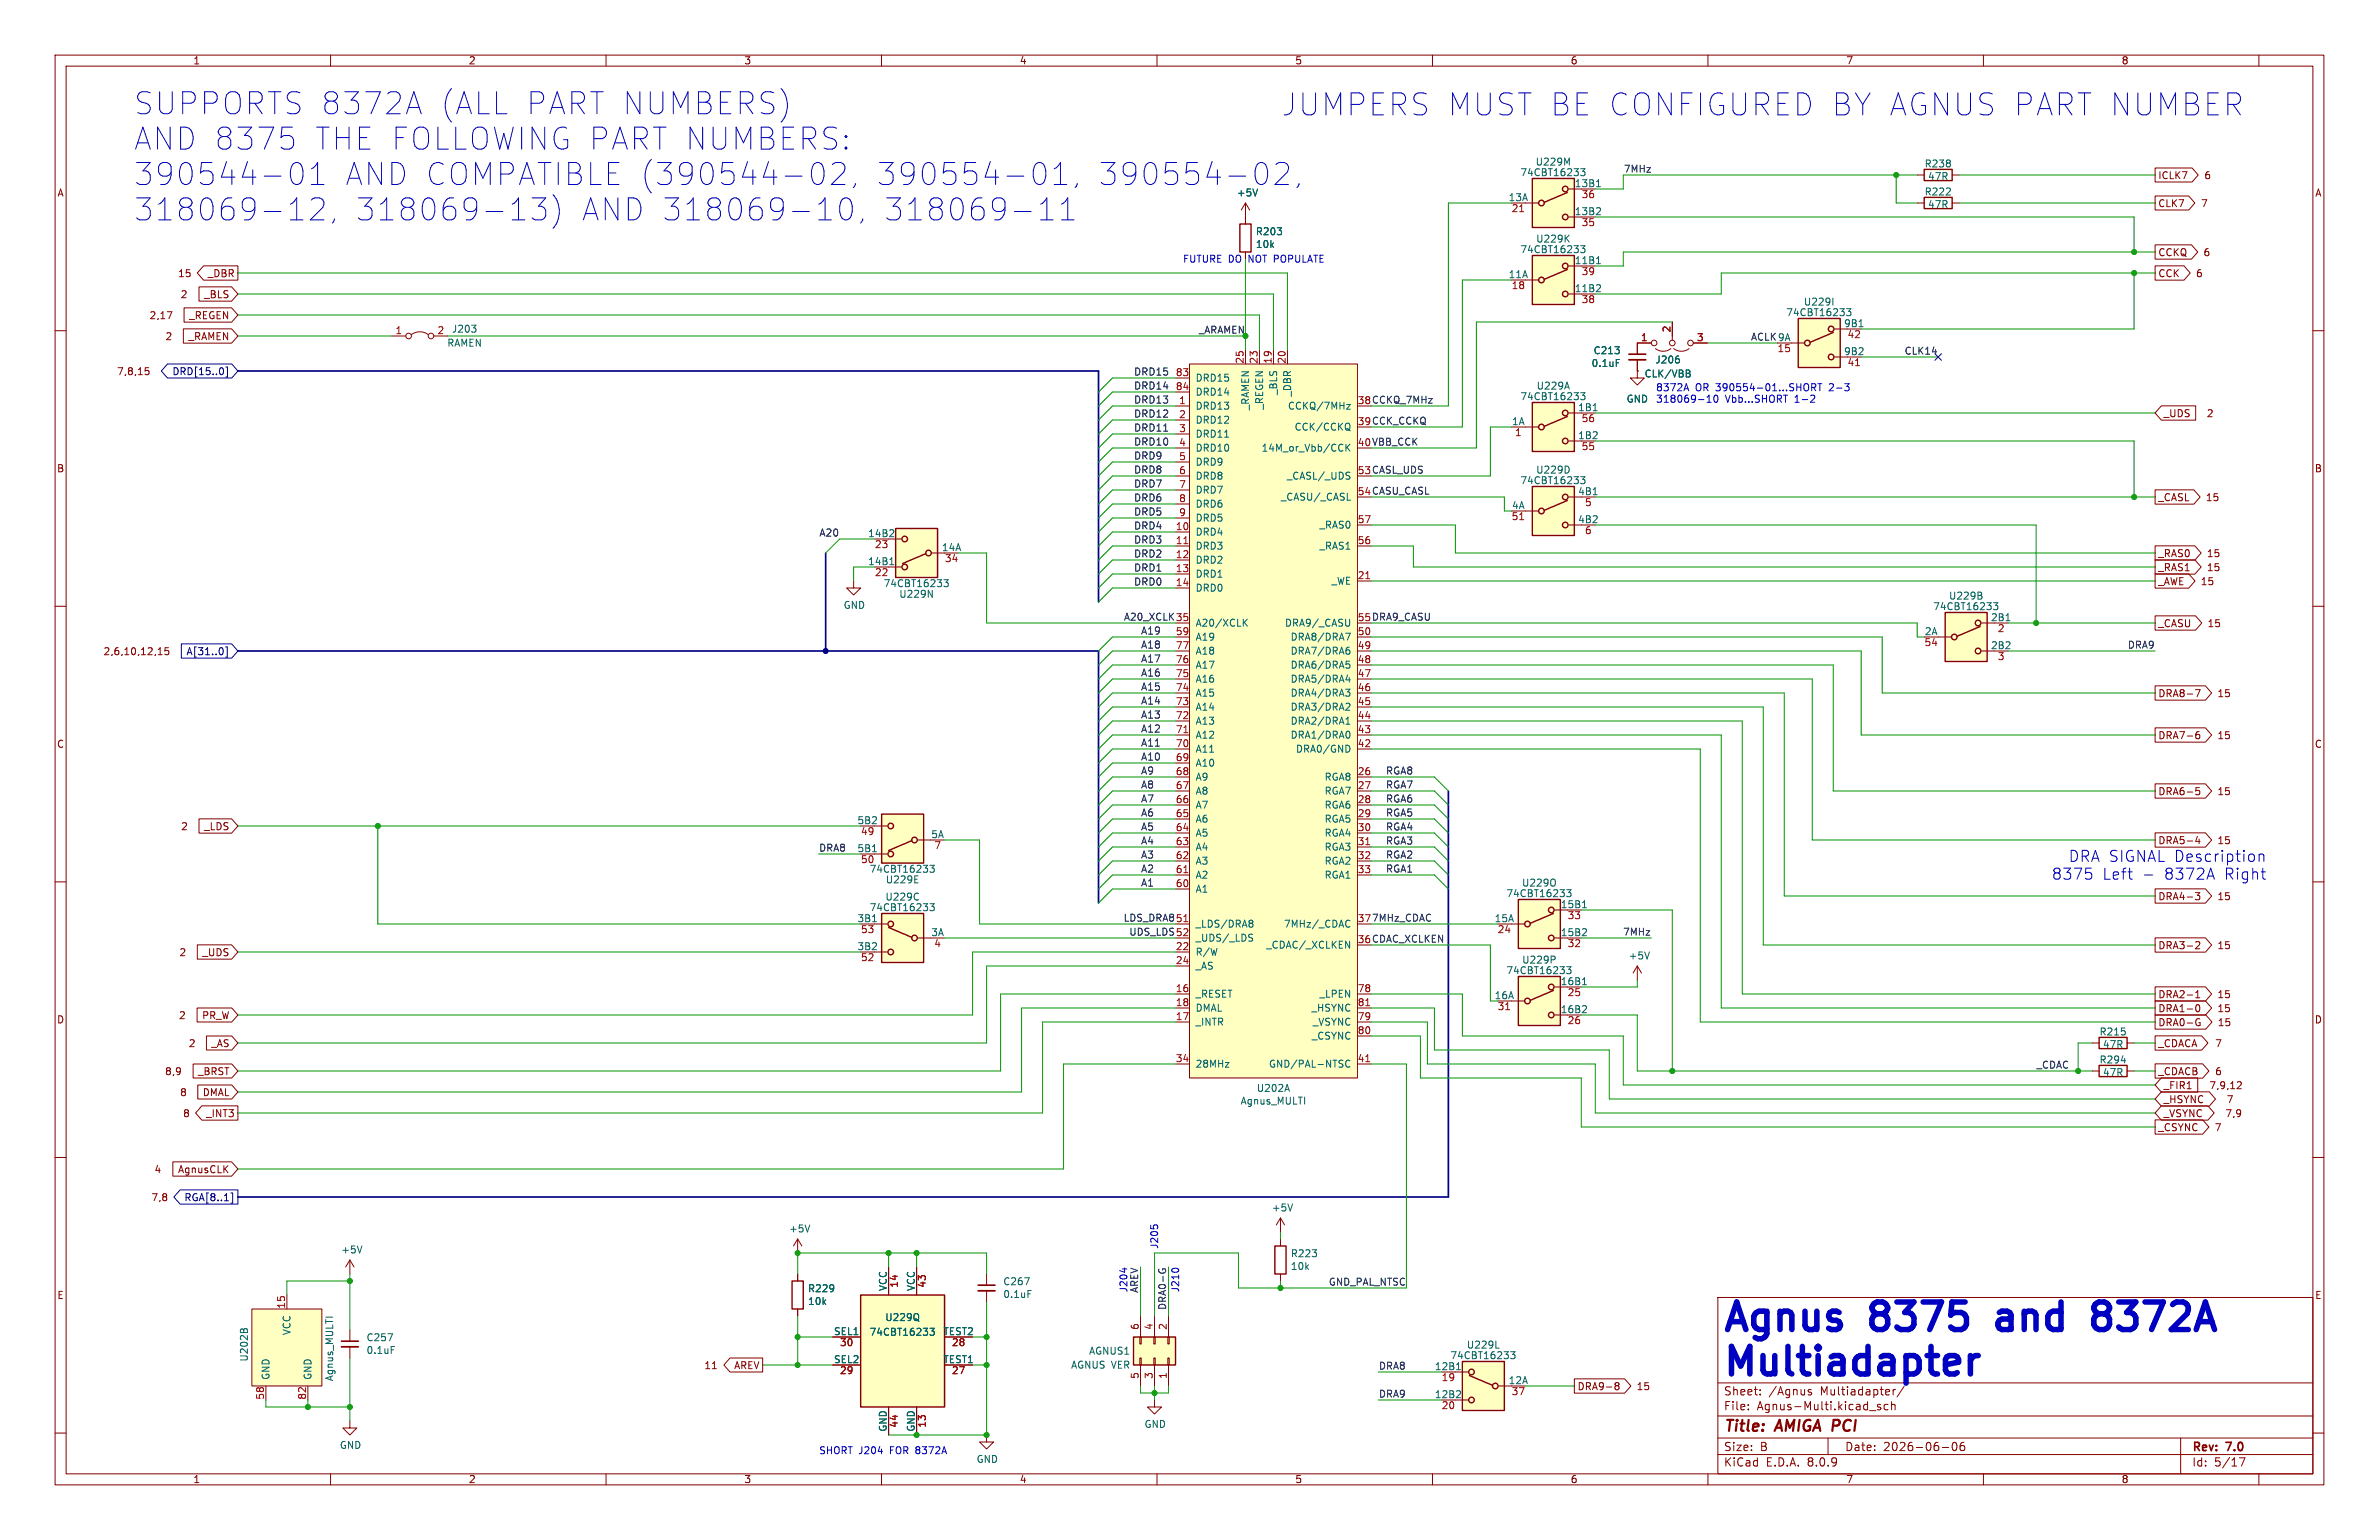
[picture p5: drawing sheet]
<svg xmlns="http://www.w3.org/2000/svg" width="432mm" height="279mm" viewBox="0 0 432 279" stroke-linecap="round" stroke-linejoin="round" font-family="sans-serif">
<defs><g id="words">
<g font-size="7" fill="#0000c2">
<text x="312.4" y="241.9">Agnus</text>
<text x="340.2" y="241.9">8375</text>
<text x="365" y="241.9">and</text>
<text x="384.4" y="241.9">8372A</text>
<text x="312.4" y="249.9">Multiadapter</text>
</g>
<g font-size="5.6" fill="#0000c2">
<text x="24.1" y="21.1">SUPPORTS 8372A</text>
<text x="79.1" y="21.1">(ALL PART NUMBERS)</text>
<text x="232.4" y="21.3">JUMPERS MUST BE CONFIGURED BY AGNUS PART NUMBER</text>
<text x="24.1" y="27.5">AND 8375</text>
<text x="56.3" y="27.5">THE FOLLOWING PART NUMBERS:</text>
<text x="24.1" y="34">390544-01</text>
<text x="62.1" y="34">AND COMPATIBLE (390544-02,</text>
<text x="157.6" y="34">390554-01,</text>
<text x="197.5" y="34">390554-02,</text>
<text x="24.1" y="40.4">318069-12,</text>
<text x="64" y="40.4">318069-13)</text>
<text x="104.7" y="40.4">AND 318069-10,</text>
<text x="158.9" y="40.4">318069-11</text>
</g>
<g font-size="2.8" fill="#0000c2">
<text x="372.4" y="159.8">8375</text>
<text x="375.5" y="156.5">DRA SIGNAL Description</text>
<text x="381.7" y="159.8">Left</text>
<text x="393" y="159.8">8372A</text>
<text x="403.9" y="159.8">Right</text>
</g>
<g font-size="2.8" fill="#840000">
<text x="312.8" y="260.3">Title:</text>
<text x="322.5" y="260.3">AMIGA PCI</text>
</g>
<g font-size="2.1" fill="#840000">
<text x="312.8" y="256.1">File:</text>
<text x="312.8" y="253.4">Sheet:</text>
<text x="318.9" y="256.1">Agnus-Multi.kicad_sch</text>
<text x="321" y="253.4">/Agnus</text>
<text x="330.5" y="253.4">Multiadapter/</text>
<text x="312.8" y="263.5">Size:</text>
<text x="319.5" y="263.5">B</text>
<text x="334.8" y="263.5">Date:</text>
<text x="341.8" y="263.5">2026-06-06</text>
<text x="397.8" y="263.7">Rev:</text>
<text x="404.2" y="263.7">7.0</text>
<text x="312.8" y="266.3">KiCad</text>
<text x="320.5" y="266.3">E.D.A.</text>
<text x="328.1" y="266.3">8.0.9</text>
<text x="397.8" y="266.3">Id:</text>
<text x="401.9" y="266.3">5/17</text>
</g>
<g font-size="1.8" fill="#840000">
<text x="35" y="11.9">1</text>
<text x="85" y="11.9">2</text>
<text x="135" y="11.9">3</text>
<text x="185" y="11.9">4</text>
<text x="235" y="11.9">5</text>
<text x="285" y="11.9">6</text>
<text x="335" y="11.9">7</text>
<text x="385" y="11.9">8</text>
<text x="10.3" y="35.9">A</text>
<text x="391.6" y="32.7">ICLK7</text>
<text x="400" y="32.7">6</text>
<text x="420.1" y="35.9">A</text>
<text x="391.6" y="37.8">CLK7</text>
<text x="399.4" y="37.8">7</text>
<text x="391.6" y="46.7">CCKQ</text>
<text x="399.9" y="46.7">6</text>
<text x="32.2" y="50.5">15</text>
<text x="37.6" y="50.5">_DBR</text>
<text x="391.6" y="50.5">CCK</text>
<text x="398.5" y="50.5">6</text>
<text x="27" y="58.1">2,17</text>
<text x="32.7" y="54.3">2</text>
<text x="34.2" y="58.1">_REGEN</text>
<text x="37" y="54.3">_BLS</text>
<text x="29.9" y="61.9">2</text>
<text x="34.1" y="61.9">_RAMEN</text>
<text x="21.1" y="68.3">7,8,15</text>
<text x="392.6" y="75.9">_UDS</text>
<text x="400.5" y="75.9">2</text>
<text x="10.3" y="85.9">B</text>
<text x="420.1" y="85.9">B</text>
<text x="391.6" y="91.1">_CASL</text>
<text x="400.3" y="91.1">15</text>
<text x="391.6" y="101.3">_RAS0</text>
<text x="400.5" y="101.3">15</text>
<text x="391.6" y="106.4">_AWE</text>
<text x="391.6" y="103.8">_RAS1</text>
<text x="399.4" y="106.4">15</text>
<text x="400.5" y="103.8">15</text>
<text x="391.6" y="114">_CASU</text>
<text x="400.6" y="114">15</text>
<text x="18.7" y="119.1">2,6,10,12,15</text>
<text x="391.6" y="126.7">DRA8-7</text>
<text x="402.4" y="126.7">15</text>
<text x="10.3" y="135.9">C</text>
<text x="391.6" y="134.3">DRA7-6</text>
<text x="402.4" y="134.3">15</text>
<text x="420.1" y="135.9">C</text>
<text x="391.6" y="144.5">DRA6-5</text>
<text x="402.4" y="144.5">15</text>
<text x="32.8" y="150.8">2</text>
<text x="37" y="150.8">_LDS</text>
<text x="391.6" y="153.4">DRA5-4</text>
<text x="402.4" y="153.4">15</text>
<text x="391.6" y="163.5">DRA4-3</text>
<text x="402.4" y="163.5">15</text>
<text x="32.5" y="173.7">2</text>
<text x="36.7" y="173.7">_UDS</text>
<text x="391.6" y="172.4">DRA3-2</text>
<text x="402.4" y="172.4">15</text>
<text x="10.3" y="185.9">D</text>
<text x="32.4" y="185.1">2</text>
<text x="36.6" y="185.1">PR_W</text>
<text x="391.6" y="181.3">DRA2-1</text>
<text x="391.6" y="183.8">DRA1-0</text>
<text x="402.4" y="181.3">15</text>
<text x="402.4" y="183.8">15</text>
<text x="420.1" y="185.9">D</text>
<text x="34.2" y="190.2">2</text>
<text x="38.3" y="190.2">_AS</text>
<text x="391.6" y="186.4">DRA0-G</text>
<text x="391.6" y="190.2">_CDACA</text>
<text x="402" y="190.2">7</text>
<text x="402.4" y="186.4">15</text>
<text x="29.9" y="195.3">8,9</text>
<text x="35.9" y="195.3">_BRST</text>
<text x="391.6" y="195.3">_CDACB</text>
<text x="392.6" y="197.8">_FIR1</text>
<text x="400.9" y="197.8">7,9,12</text>
<text x="402" y="195.3">6</text>
<text x="32.6" y="199.1">8</text>
<text x="33.1" y="202.9">8</text>
<text x="36.7" y="199.1">DMAL</text>
<text x="37.3" y="202.9">_INT3</text>
<text x="392.6" y="200.4">_HSYNC</text>
<text x="392.6" y="202.9">_VSYNC</text>
<text x="403.8" y="202.9">7,9</text>
<text x="404.1" y="200.3">7</text>
<text x="391.6" y="205.4">_CSYNC</text>
<text x="401.9" y="205.4">7</text>
<text x="28" y="213">4</text>
<text x="32.2" y="213.1">AgnusCLK</text>
<text x="27.4" y="218.1">7,8</text>
<text x="10.3" y="235.9">E</text>
<text x="420.1" y="235.9">E</text>
<text x="127.8" y="248.6">11</text>
<text x="133.2" y="248.6">AREV</text>
<text x="286.2" y="252.4">DRA9-8</text>
<text x="297" y="252.4">15</text>
<text x="35" y="269.3">1</text>
<text x="85" y="269.3">2</text>
<text x="135" y="269.3">3</text>
<text x="185" y="269.3">4</text>
<text x="235" y="269.3">5</text>
<text x="285" y="269.3">6</text>
<text x="335" y="269.3">7</text>
<text x="385" y="269.3">8</text>
</g>
<g font-size="1.8" fill="#006464">
<text x="224.4" y="35.8">+5V</text>
<text x="275.9" y="32.2">74CBT16233</text>
<text x="278.6" y="30.2">U229M</text>
<text x="285.7" y="34">13B1</text>
<text x="349.2" y="35.7">R222</text>
<text x="349.2" y="30.6">R238</text>
<text x="349.8" y="32.9">47R</text>
<text x="273.7" y="36.6">13A</text>
<text x="285.7" y="39.1">13B2</text>
<text x="349.8" y="37.9">47R</text>
<text x="227.8" y="42.9">R203</text>
<text x="227.8" y="45.2">10k</text>
<text x="275.9" y="46.1">74CBT16233</text>
<text x="278.7" y="44.2">U229K</text>
<text x="273.7" y="50.5">11A</text>
<text x="285.7" y="53.1">11B2</text>
<text x="285.7" y="48">11B1</text>
<text x="324.1" y="57.6">74CBT16233</text>
<text x="327.3" y="55.6">U229I</text>
<text x="334.6" y="59.4">9B1</text>
<text x="81.1" y="63.1">RAMEN</text>
<text x="81.9" y="60.6">J203</text>
<text x="289.1" y="64.5">C213</text>
<text x="334.6" y="64.5">9B2</text>
<text x="216.9" y="69.4">DRD15</text>
<text x="216.9" y="72">DRD14</text>
<text x="232" y="71.7" transform="rotate(-90 232 71.7)">_BLS</text>
<text x="278.8" y="70.9">U229A</text>
<text x="288.8" y="66.8">0.1uF</text>
<text x="298.4" y="68.7">CLK/VBB</text>
<text x="300.4" y="66.1">J206</text>
<text x="216.9" y="74.5">DRD13</text>
<text x="216.9" y="77.1">DRD12</text>
<text x="226.9" y="74.5" transform="rotate(-90 226.9 74.5)">_RAMEN</text>
<text x="229.5" y="74.4" transform="rotate(-90 229.5 74.4)">_REGEN</text>
<text x="233.7" y="74.5">CCKQ/7MHz</text>
<text x="234.5" y="72" transform="rotate(-90 234.5 72)">_DBR</text>
<text x="274.3" y="77.2">1A</text>
<text x="275.9" y="72.8">74CBT16233</text>
<text x="286.3" y="74.7">1B1</text>
<text x="295.1" y="73.3">GND</text>
<text x="216.9" y="79.6">DRD11</text>
<text x="216.9" y="82.1">DRD10</text>
<text x="228.9" y="82.1">14M_or_Vbb/CCK</text>
<text x="234.9" y="78.3">CCK/CCKQ</text>
<text x="286.3" y="79.8">1B2</text>
<text x="216.9" y="84.7">DRD9</text>
<text x="216.9" y="87.2">DRD8</text>
<text x="216.9" y="89.8">DRD7</text>
<text x="233.5" y="87.2">_CASL/_UDS</text>
<text x="275.9" y="88">74CBT16233</text>
<text x="278.7" y="86.1">U229D</text>
<text x="286.3" y="89.9">4B1</text>
<text x="216.9" y="92.3">DRD6</text>
<text x="216.9" y="94.8">DRD5</text>
<text x="232.4" y="91">_CASU/_CASL</text>
<text x="274.3" y="92.5">4A</text>
<text x="286.3" y="95">4B2</text>
<text x="157.5" y="97.5">14B2</text>
<text x="170.9" y="100.1">14A</text>
<text x="216.9" y="97.4">DRD4</text>
<text x="216.9" y="99.9">DRD3</text>
<text x="239.4" y="99.9">_RAS1</text>
<text x="239.4" y="96.1">_RAS0</text>
<text x="157.5" y="102.6">14B1</text>
<text x="160.3" y="106.7">74CBT16233</text>
<text x="216.9" y="102.5">DRD2</text>
<text x="216.9" y="105">DRD1</text>
<text x="216.9" y="107.5">DRD0</text>
<text x="241.6" y="106.3">_WE</text>
<text x="153" y="110.7">GND</text>
<text x="163.1" y="108.6">U229N</text>
<text x="216.9" y="113.9">A20/XCLK</text>
<text x="233.1" y="113.9">DRA9/_CASU</text>
<text x="350.8" y="110.9">74CBT16233</text>
<text x="353.7" y="109">U229B</text>
<text x="361.3" y="112.8">2B1</text>
<text x="216.9" y="116.4">A19</text>
<text x="216.9" y="119">A18</text>
<text x="234.2" y="119">DRA7/DRA6</text>
<text x="234.2" y="116.4">DRA8/DRA7</text>
<text x="349.3" y="115.3">2A</text>
<text x="361.3" y="117.9">2B2</text>
<text x="216.9" y="124.1">A16</text>
<text x="216.9" y="121.5">A17</text>
<text x="234.2" y="124.1">DRA5/DRA4</text>
<text x="234.2" y="121.5">DRA6/DRA5</text>
<text x="216.9" y="131.7">A13</text>
<text x="216.9" y="129.1">A14</text>
<text x="216.9" y="126.6">A15</text>
<text x="234.2" y="131.7">DRA2/DRA1</text>
<text x="234.2" y="129.1">DRA3/DRA2</text>
<text x="234.2" y="126.6">DRA4/DRA3</text>
<text x="216.9" y="136.8">A11</text>
<text x="216.9" y="134.2">A12</text>
<text x="234.2" y="134.2">DRA1/DRA0</text>
<text x="235.1" y="136.8">DRA0/GND</text>
<text x="216.9" y="141.8">A9</text>
<text x="216.9" y="139.3">A10</text>
<text x="240.3" y="141.8">RGA8</text>
<text x="155.5" y="149.6">5B2</text>
<text x="216.9" y="149.5">A6</text>
<text x="216.9" y="146.9">A7</text>
<text x="216.9" y="144.4">A8</text>
<text x="240.3" y="144.4">RGA7</text>
<text x="240.3" y="146.9">RGA6</text>
<text x="240.3" y="149.5">RGA5</text>
<text x="155.5" y="154.7">5B1</text>
<text x="168.9" y="152.1">5A</text>
<text x="216.9" y="154.5">A4</text>
<text x="216.9" y="152">A5</text>
<text x="240.3" y="152">RGA4</text>
<text x="240.3" y="154.5">RGA3</text>
<text x="157.7" y="158.5">74CBT16233</text>
<text x="160.7" y="160.5">U229E</text>
<text x="216.9" y="159.6">A2</text>
<text x="216.9" y="157.1">A3</text>
<text x="240.3" y="157.1">RGA2</text>
<text x="240.3" y="159.6">RGA1</text>
<text x="276.2" y="161">U229O</text>
<text x="155.5" y="167.4">3B1</text>
<text x="157.7" y="165.5">74CBT16233</text>
<text x="160.6" y="163.6">U229C</text>
<text x="216.9" y="162.2">A1</text>
<text x="271.2" y="167.4">15A</text>
<text x="273.3" y="163">74CBT16233</text>
<text x="283.2" y="164.8">15B1</text>
<text x="155.5" y="172.5">3B2</text>
<text x="168.9" y="169.9">3A</text>
<text x="216.9" y="173.6">R/W</text>
<text x="216.9" y="168.5">_LDS/DRA8</text>
<text x="216.9" y="171">_UDS/_LDS</text>
<text x="229.7" y="172.3">_CDAC/_XCLKEN</text>
<text x="232.9" y="168.5">7MHz/_CDAC</text>
<text x="283.2" y="169.9">15B2</text>
<text x="216.9" y="176.1">_AS</text>
<text x="273.3" y="176.9">74CBT16233</text>
<text x="276.2" y="175">U229P</text>
<text x="283.2" y="178.8">16B1</text>
<text x="295.5" y="174.3">+5V</text>
<text x="216.9" y="181.2">_RESET</text>
<text x="216.9" y="183.7">DMAL</text>
<text x="238" y="183.7">_HSYNC</text>
<text x="239.4" y="181.2">_LPEN</text>
<text x="271.2" y="181.4">16A</text>
<text x="283.2" y="183.9">16B2</text>
<text x="216.9" y="186.3">_INTR</text>
<text x="238" y="188.8">_CSYNC</text>
<text x="238.2" y="186.3">_VSYNC</text>
<text x="381" y="188.1">R215</text>
<text x="381.6" y="190.3">47R</text>
<text x="216.9" y="193.9">28MHz</text>
<text x="230.2" y="193.9">GND/PAL-NTSC</text>
<text x="381" y="193.1">R294</text>
<text x="381.6" y="195.4">47R</text>
<text x="225.1" y="200.6">Agnus_MULTI</text>
<text x="228" y="198.3">U202A</text>
<text x="230.8" y="220">+5V</text>
<text x="61.8" y="227.6">+5V</text>
<text x="143.1" y="223.8">+5V</text>
<text x="182" y="233.4">C267</text>
<text x="234.2" y="228.3">R223</text>
<text x="234.2" y="230.6">10k</text>
<text x="146.6" y="234.6">R229</text>
<text x="146.6" y="237">10k</text>
<text x="160.6" y="239.9">U229Q</text>
<text x="161" y="234.3" transform="rotate(-90 161 234.3)">VCC</text>
<text x="166.1" y="234.3" transform="rotate(-90 166.1 234.3)">VCC</text>
<text x="182" y="235.7">0.1uF</text>
<text x="52.9" y="242.3" transform="rotate(-90 52.9 242.3)">VCC</text>
<text x="66.4" y="243.5">C257</text>
<text x="66.4" y="245.8">0.1uF</text>
<text x="151.3" y="242.3">SEL1</text>
<text x="157.7" y="242.5">74CBT16233</text>
<text x="171.1" y="242.3">TEST2</text>
<text x="197.6" y="246">AGNUS1</text>
<text x="266.1" y="244.9">U229L</text>
<text x="45.2" y="247.1" transform="rotate(-90 45.2 247.1)">U202B</text>
<text x="49.1" y="250.4" transform="rotate(-90 49.1 250.4)">GND</text>
<text x="56.7" y="250.4" transform="rotate(-90 56.7 250.4)">GND</text>
<text x="60.7" y="250.7" transform="rotate(-90 60.7 250.7)">Agnus_MULTI</text>
<text x="151.3" y="247.4">SEL2</text>
<text x="171.1" y="247.4">TEST1</text>
<text x="194.3" y="248.5">AGNUS VER</text>
<text x="260.3" y="248.7">12B1</text>
<text x="263.2" y="246.8">74CBT16233</text>
<text x="273.7" y="251.2">12A</text>
<text x="260.3" y="253.7">12B2</text>
<text x="61.6" y="263.1">GND</text>
<text x="161" y="259.8" transform="rotate(-90 161 259.8)">GND</text>
<text x="166.1" y="259.8" transform="rotate(-90 166.1 259.8)">GND</text>
<text x="207.6" y="259.3">GND</text>
<text x="177.2" y="265.6">GND</text>
</g>
<g font-size="1.8" fill="#0f0f0f">
<text x="294.6" y="31.4">7MHz</text>
<text x="317.7" y="61.9">ACLK9A</text>
<text x="345.6" y="64.4">CLK14</text>
<text x="205.7" y="68.2">DRD15</text>
<text x="205.7" y="70.8">DRD14</text>
<text x="205.7" y="75.8">DRD12</text>
<text x="205.7" y="73.3">DRD13</text>
<text x="246.3" y="73.4">38 CCKQ_7MHz</text>
<text x="246.3" y="77.2">39 CCK_CCKQ</text>
<text x="205.7" y="80.9">DRD10</text>
<text x="205.7" y="78.4">DRD11</text>
<text x="205.7" y="83.5">DRD9</text>
<text x="246.3" y="81">40 VBB_CCK</text>
<text x="205.7" y="86">DRD8</text>
<text x="205.7" y="88.5">DRD7</text>
<text x="246.3" y="86.1">53 CASL_UDS</text>
<text x="246.3" y="89.9">54 CASU_CASL</text>
<text x="205.7" y="93.6">DRD5</text>
<text x="205.7" y="91.1">DRD6</text>
<text x="148.6" y="97.4">A20</text>
<text x="205.7" y="98.7">DRD3</text>
<text x="205.7" y="96.2">DRD4</text>
<text x="205.7" y="101.2">DRD2</text>
<text x="205.7" y="103.8">DRD1</text>
<text x="205.7" y="106.3">DRD0</text>
<text x="203.9" y="112.7">A20_XCLK 35</text>
<text x="246.3" y="112.8">55 DRA9_CASU</text>
<text x="207" y="117.8">A18</text>
<text x="207" y="115.2">A19</text>
<text x="386.1" y="117.8">DRA9</text>
<text x="207" y="125.4">A15</text>
<text x="207" y="120.3">A17</text>
<text x="207" y="122.8">A16</text>
<text x="207" y="127.9">A14</text>
<text x="207" y="130.5">A13</text>
<text x="207" y="133">A12</text>
<text x="207" y="135.5">A11</text>
<text x="207" y="140.6">A9</text>
<text x="207" y="143.2">A8</text>
<text x="207" y="138.1">A10</text>
<text x="251.5" y="143.2">RGA7</text>
<text x="251.5" y="140.6">RGA8</text>
<text x="207" y="148.2">A6</text>
<text x="207" y="145.7">A7</text>
<text x="251.5" y="145.7">RGA6</text>
<text x="251.5" y="148.2">RGA5</text>
<text x="148.6" y="154.6">DRA8</text>
<text x="207" y="153.3">A4</text>
<text x="207" y="150.8">A5</text>
<text x="207" y="155.9">A3</text>
<text x="251.5" y="150.8">RGA4</text>
<text x="251.5" y="153.3">RGA3</text>
<text x="251.5" y="155.9">RGA2</text>
<text x="207" y="160.9">A1</text>
<text x="207" y="158.4">A2</text>
<text x="251.5" y="158.4">RGA1</text>
<text x="203.8" y="167.3">LDS_DRA8</text>
<text x="213.3" y="167.4">51</text>
<text x="248.9" y="167.3">7MHz_CDAC</text>
<text x="204.9" y="169.8">UDS_LDS52</text>
<text x="246.3" y="171.2">36 CDAC_XCLKEN</text>
<text x="294.5" y="169.8">7MHz</text>
<text x="369.6" y="194">_CDAC</text>
<text x="241.1" y="233.3">GND_PAL_NTSC</text>
<text x="206.7" y="234.7" transform="rotate(-90 206.7 234.7)">AREV</text>
<text x="211.7" y="237.8" transform="rotate(-90 211.7 237.8)">DRA0-G</text>
<text x="250.2" y="248.6">DRA8</text>
<text x="250.2" y="253.7">DRA9</text>
</g>
<g font-size="1.8" fill="#a90000">
<text x="274.3" y="38.8">21</text>
<text x="287" y="41.4">35</text>
<text x="287" y="36.3">36</text>
<text x="274.3" y="52.8">18</text>
<text x="287" y="50.2">39</text>
<text x="287" y="55.3">38</text>
<text x="71.7" y="60.7">1</text>
<text x="79.3" y="60.7">2</text>
<text x="297.7" y="62">1</text>
<text x="303.3" y="60.4" transform="rotate(-90 303.3 60.4)">2</text>
<text x="307.9" y="62">3</text>
<text x="322.5" y="64.2">15</text>
<text x="335.2" y="61.7">42</text>
<text x="213.3" y="68.3">83</text>
<text x="213.3" y="70.9">84</text>
<text x="225.8" y="66.1" transform="rotate(-90 225.8 66.1)">25</text>
<text x="228.3" y="66.1" transform="rotate(-90 228.3 66.1)">23</text>
<text x="230.9" y="66.1" transform="rotate(-90 230.9 66.1)">19</text>
<text x="233.4" y="66.1" transform="rotate(-90 233.4 66.1)">20</text>
<text x="335.2" y="66.8">41</text>
<text x="213.9" y="73.4">1</text>
<text x="213.9" y="75.9">2</text>
<text x="287" y="76.9">56</text>
<text x="213.9" y="78.5">3</text>
<text x="213.9" y="81">4</text>
<text x="213.9" y="83.6">5</text>
<text x="274.9" y="79.5">1</text>
<text x="287" y="82">55</text>
<text x="213.9" y="86.1">6</text>
<text x="213.9" y="88.6">7</text>
<text x="213.9" y="91.2">8</text>
<text x="213.9" y="93.7">9</text>
<text x="246.3" y="95">57</text>
<text x="274.3" y="94.7">51</text>
<text x="287.6" y="92.2">5</text>
<text x="158.7" y="99.8">23</text>
<text x="213.3" y="96.3">10</text>
<text x="213.3" y="98.8">11</text>
<text x="213.3" y="101.3">12</text>
<text x="246.3" y="98.8">56</text>
<text x="287.6" y="97.2">6</text>
<text x="158.7" y="104.9">22</text>
<text x="171.4" y="102.3">34</text>
<text x="213.3" y="103.9">13</text>
<text x="213.3" y="106.4">14</text>
<text x="246.3" y="105.2">21</text>
<text x="213.3" y="115.3">59</text>
<text x="213.3" y="117.9">77</text>
<text x="246.3" y="117.9">49</text>
<text x="246.3" y="115.3">50</text>
<text x="349.2" y="117.6">54</text>
<text x="362.5" y="115">2</text>
<text x="213.3" y="125.5">74</text>
<text x="213.3" y="122.9">75</text>
<text x="213.3" y="120.4">76</text>
<text x="246.3" y="125.5">46</text>
<text x="246.3" y="122.9">47</text>
<text x="246.3" y="120.4">48</text>
<text x="362.5" y="120.1">3</text>
<text x="213.3" y="130.6">72</text>
<text x="213.3" y="128">73</text>
<text x="246.3" y="130.6">44</text>
<text x="246.3" y="128">45</text>
<text x="213.3" y="135.6">70</text>
<text x="213.3" y="133.1">71</text>
<text x="246.3" y="135.6">42</text>
<text x="246.3" y="133.1">43</text>
<text x="213.3" y="143.3">67</text>
<text x="213.3" y="140.7">68</text>
<text x="213.3" y="138.2">69</text>
<text x="246.3" y="140.7">26</text>
<text x="246.3" y="143.3">27</text>
<text x="213.3" y="148.3">65</text>
<text x="213.3" y="145.8">66</text>
<text x="246.3" y="145.8">28</text>
<text x="246.3" y="148.3">29</text>
<text x="156.2" y="151.8">49</text>
<text x="169.5" y="154.4">7</text>
<text x="213.3" y="156">62</text>
<text x="213.3" y="153.4">63</text>
<text x="213.3" y="150.9">64</text>
<text x="246.3" y="150.9">30</text>
<text x="246.3" y="153.4">31</text>
<text x="246.3" y="156">32</text>
<text x="156.2" y="156.9">50</text>
<text x="213.3" y="161">60</text>
<text x="213.3" y="158.5">61</text>
<text x="246.3" y="158.5">33</text>
<text x="246.3" y="167.4">37</text>
<text x="284.4" y="167.1">33</text>
<text x="156.2" y="169.6">53</text>
<text x="169.5" y="172.2">4</text>
<text x="213.3" y="172.5">22</text>
<text x="271.7" y="169.6">24</text>
<text x="284.4" y="172.2">32</text>
<text x="156.2" y="174.7">52</text>
<text x="213.3" y="175">24</text>
<text x="213.3" y="180.1">16</text>
<text x="213.3" y="185.2">17</text>
<text x="213.3" y="182.6">18</text>
<text x="246.3" y="180.1">78</text>
<text x="246.3" y="185.2">79</text>
<text x="246.3" y="182.6">81</text>
<text x="271.7" y="183.6">31</text>
<text x="284.4" y="181.1">25</text>
<text x="246.3" y="187.7">80</text>
<text x="284.4" y="186.1">26</text>
<text x="213.3" y="192.8">34</text>
<text x="246.3" y="192.8">41</text>
<text x="163.3" y="233.7" transform="rotate(-90 163.3 233.7)">14</text>
<text x="168.4" y="233.7" transform="rotate(-90 168.4 233.7)">43</text>
<text x="51.8" y="237.5" transform="rotate(-90 51.8 237.5)">15</text>
<text x="152.4" y="244.6">30</text>
<text x="172.7" y="244.6">28</text>
<text x="206.8" y="241.4" transform="rotate(-90 206.8 241.4)">6</text>
<text x="209.3" y="241.4" transform="rotate(-90 209.3 241.4)">4</text>
<text x="211.8" y="241.4" transform="rotate(-90 211.8 241.4)">2</text>
<text x="152.4" y="249.6">29</text>
<text x="172.7" y="249.6">27</text>
<text x="206.8" y="250.3" transform="rotate(-90 206.8 250.3)">5</text>
<text x="209.3" y="250.3" transform="rotate(-90 209.3 250.3)">3</text>
<text x="211.8" y="250.3" transform="rotate(-90 211.8 250.3)">1</text>
<text x="261.6" y="250.9">19</text>
<text x="48" y="254" transform="rotate(-90 48 254)">58</text>
<text x="55.6" y="254" transform="rotate(-90 55.6 254)">82</text>
<text x="261.6" y="256">20</text>
<text x="274.3" y="253.4">37</text>
<text x="163.3" y="259.1" transform="rotate(-90 163.3 259.1)">44</text>
<text x="168.4" y="259.1" transform="rotate(-90 168.4 259.1)">13</text>
</g>
<g font-size="1.8" fill="#0000c2">
<text x="214.6" y="47.9">FUTURE DO</text>
<text x="226.7" y="47.9">NOT POPULATE</text>
<text x="300.5" y="71.1">8372A</text>
<text x="307.7" y="71.1">OR 390554-01...SHORT</text>
<text x="332.3" y="71.1">2-3</text>
<text x="300.5" y="73.2">318069-10</text>
<text x="313.1" y="73.2">Vbb...SHORT</text>
<text x="325.9" y="73.2">1-2</text>
<text x="210.4" y="226.7" transform="rotate(-90 210.4 226.7)">J205</text>
<text x="204.8" y="234.6" transform="rotate(-90 204.8 234.6)">J204</text>
<text x="214.2" y="234.6" transform="rotate(-90 214.2 234.6)">J210</text>
<text x="148.6" y="263.9">SHORT J204</text>
<text x="161.6" y="263.9">FOR 8372A</text>
</g>
<text font-size="1.8" fill="#009600" x="217.5" y="60.6">_ARAMEN</text>
<g font-size="1.8" fill="#000084">
<text x="31.2" y="68.3">DRD[15..0]</text>
<text x="33.8" y="119.1">A[31..0]</text>
<text x="33.4" y="218.1">RGA[8..1]</text>
</g>
</g></defs>
<g fill="none" stroke="#840000" stroke-width=".18">
<path d="M10 10h411.8v259.4h-411.8zM12 12h407.8v255.4h-407.8zM60 10v2M110 10v2M160 10v2M210 10v2M260 10v2M310 10v2M360 10v2M410 10v2M10 60h2M419.8 60h2"/>
<path d="M10 110h2M419.8 110h2M10 160h2M419.8 160h2M10 210h2M419.8 210h2M311.8 235.4h108v32h-108zM10 260h2M311.8 256.9h108M311.8 250.9h108M317.3 255.6v.2M317.3 254.9v.1"/>
<path d="M339.3 255.9h1.2M341.3 254.9l-.3-.1-.2 .2v.2l.5 .2v.3h-.5M342.7 254.9l-.4-.1-.3 .3v.4l.1 .2h.6M343.3 254.9l.2-.1 .4 .1 .1 .9M343.3 254.3v1.5M419.8 260h2M60 267.4v2M110 267.4v2M160 267.4v2M210 267.4v2M260 267.4v2M310 267.4v2"/>
<path d="M311.8 263.9h108M311.8 260.9h108M331.8 260.9v3M352.5 262.6h1.2M354.5 261.8l.2-.1a.8 .8 0 0 1 .5 .7 .8 .8 0 0 1-.5 .8l-.2-.2-.2-.4zM356.5 261.7a.59 .59 0 0 0-.7 .6v.6l.1 .2 .4 .1 .2-.2 .1-.5-.1-.2h-.5l-.2 .2M360 267.4v2M395.8 260.9v6.5M406.5 264.5h1l-.7 1.5M410 267.4v2"/>
</g>
<path d="M162.6 95.9h7.6v8.9h-7.6z" fill="#ffffc2"/>
<g fill="none" stroke="#840000" stroke-width=".25">
<path d="M162.6 95.9h7.6v8.9h-7.6zM168 100.5l-4.2 1.7"/>
<circle cx="164.2" cy="97.8" r=".51"/>
<circle cx="164.2" cy="102.9" r=".51"/>
<circle cx="168.5" cy="100.3" r=".51"/>
</g>
<path d="M161.3 97.8h2.3M161.3 102.9h2.3M169.2 100.3h2.2" fill="none" stroke="#840000" stroke-width=".18"/>
<path d="M162.1 96.2l.1 .1v.3l-.8 .8h.8M161.5 102.5h.7M168.5 107.1l.7 1.3v-1.3M171.3 105.2h.8l-.4 .5 .4 .1v.5l-.2 .1-.6-.1" fill="none" stroke="#006464" stroke-width=".18"/>
<path d="M160 147.7h7.6v8.9h-7.6z" fill="#ffffc2"/>
<g fill="none" stroke="#840000" stroke-width=".25">
<path d="M160 147.7h7.6v8.9h-7.6zM165.5 152.5l-4.2 1.8"/>
<circle cx="161.7" cy="149.9" r=".51"/>
<circle cx="161.7" cy="154.9" r=".51"/>
<circle cx="166" cy="152.4" r=".51"/>
</g>
<path d="M158.7 149.9h2.3M158.7 154.9h2.3M166.6 152.4h2.3" fill="none" stroke="#840000" stroke-width=".18"/>
<path d="M158.4 154.5h.7M168.8 157h.8l-.4 .5 .3 .1v.5l-.2 .2-.5-.2M166 160.2h.6" fill="none" stroke="#006464" stroke-width=".18"/>
<path d="M160 165.7h7.6v8.9h-7.6z" fill="#ffffc2"/>
<g fill="none" stroke="#840000" stroke-width=".25">
<path d="M160 165.7h7.6v8.9h-7.6zM161.3 168.3l4.2 1.8"/>
<circle cx="161.7" cy="172.7" r=".51"/>
<circle cx="161.7" cy="167.6" r=".51"/>
<circle cx="166" cy="170.2" r=".51"/>
</g>
<path d="M158.7 172.7h2.3M158.7 167.6h2.3M166.6 170.2h2.3M179.1 260.4v1.2h1.2l-1.2 1.3-1.3-1.3h1.3" fill="none" stroke="#840000" stroke-width=".18"/>
<path d="M158.4 167.2h.7M166.6 162.1l.1 .1M166.7 163.2h-.1M168.8 164h.8l-.4 .4 .3 .2v.5l-.2 .1-.5-.1" fill="none" stroke="#006464" stroke-width=".18"/>
<path d="M278.1 73h7.6v8.9h-7.6z" fill="#ffffc2"/>
<g fill="none" stroke="#840000" stroke-width=".25">
<path d="M278.1 73h7.6v8.9h-7.6zM284.5 75.6l-4.2 1.7"/>
<circle cx="279.8" cy="77.5" r=".51"/>
<circle cx="284.1" cy="74.9" r=".51"/>
<circle cx="284.1" cy="80" r=".51"/>
</g>
<path d="M276.9 77.5h2.2M284.7 74.9h2.3M284.7 80h2.3" fill="none" stroke="#840000" stroke-width=".18"/>
<path d="M284.4 69.3l.4 1.3M286.9 71.2h.8l-.4 .5 .3 .2v.5l-.2 .1-.5-.1M289.2 74.5h.7" fill="none" stroke="#006464" stroke-width=".18"/>
<path d="M278.1 88.3h7.6v8.9h-7.6z" fill="#ffffc2"/>
<g fill="none" stroke="#840000" stroke-width=".25">
<path d="M278.1 88.3h7.6v8.9h-7.6zM284.5 90.8l-4.2 1.8"/>
<circle cx="279.8" cy="92.7" r=".51"/>
<circle cx="284.1" cy="90.2" r=".51"/>
<circle cx="284.1" cy="95.3" r=".51"/>
</g>
<path d="M276.9 92.7h2.2M284.7 95.3h2.3M284.7 90.2h2.3" fill="none" stroke="#840000" stroke-width=".18"/>
<path d="M284.8 84.9v.6M286.9 86.5h.8l-.4 .5 .3 .1v.5l-.2 .2-.5-.2M289.2 89.8h.7" fill="none" stroke="#006464" stroke-width=".18"/>
<path d="M275.8 94.3h.8" fill="none" stroke="#a90000" stroke-width=".18"/>
<path d="M215.9 66h30.5v129.6h-30.5z" fill="#ffffc2"/>
<g fill="none" stroke="#840000" stroke-width=".18">
<path d="M71.1 61h2.6M74.7 60.7a2.54 2.54 0 0 1 3 0M78.7 61h2.6M213.4 73.7h2.5M213.4 76.2h2.5M213.4 78.7h2.5M213.4 68.6h2.5M213.4 71.1h2.5M215.9 66h30.5v129.6h-30.5zM226.1 63.5v2.5M228.6 63.5v2.5M231.1 63.5v2.5"/>
<path d="M233.7 63.5v2.5M297.2 67.3v1.3h1.2l-1.2 1.3-1.3-1.3h1.3M297.2 67.3h.1M297.2 62.2v2.1M297.2 65.3v2M213.4 96.5h2.5M213.4 99.1h2.5M213.4 81.3h2.5M213.4 83.8h2.5M213.4 86.4h2.5M213.4 88.9h2.5M213.4 91.4h2.5"/>
<path d="M213.4 94h2.5M246.4 99.1h2.5M246.4 95.3h2.5M213.4 101.6h2.5M213.4 104.1h2.5M213.4 106.7h2.5M213.4 113h2.5M213.4 118.1h2.5M213.4 115.6h2.5M246.4 105.4h2.5M246.4 118.1h2.5M246.4 115.6h2.5"/>
<path d="M213.4 135.9h2.5M213.4 133.4h2.5M213.4 130.8h2.5M213.4 128.3h2.5M213.4 125.7h2.5M213.4 123.2h2.5M213.4 120.7h2.5M213.4 138.4h2.5M246.4 135.9h2.5M246.4 133.4h2.5M246.4 130.8h2.5M246.4 128.3h2.5"/>
<path d="M246.4 125.7h2.5M246.4 123.2h2.5M246.4 120.7h2.5M213.4 141h2.5M213.4 143.5h2.5M213.4 146.1h2.5M213.4 148.6h2.5M213.4 151.1h2.5M213.4 153.7h2.5M213.4 156.2h2.5M213.4 158.8h2.5M246.4 141h2.5"/>
<path d="M246.4 143.5h2.5M246.4 146.1h2.5M246.4 148.6h2.5M246.4 151.1h2.5M246.4 153.7h2.5M246.4 156.2h2.5M246.4 158.8h2.5M213.4 172.7h2.5M213.4 175.3h2.5M213.4 167.6h2.5M213.4 170.2h2.5M213.4 161.3h2.5"/>
<path d="M246.4 167.6h2.5M213.4 180.3h2.5M213.4 185.4h2.5M213.4 182.9h2.5M213.4 193h2.5M246.4 180.3h2.5M246.4 185.4h2.5M246.4 182.9h2.5M246.4 193h2.5M246.4 188h2.5"/>
<circle cx="74.2" cy="61" r=".51"/>
<circle cx="78.2" cy="61" r=".51"/>
</g>
<path d="M214.9 98.6h.7M247.9 105h.7M214.9 132.9h.7M214.9 158.3h.7M247.9 153.3h.7M214.9 167.2h.7M247.9 192.6h.7M247.9 182.5h.7" fill="none" stroke="#a90000" stroke-width=".18"/>
<g fill="none" stroke="#006464" stroke-width=".18">
<path d="M85.6 59h.8l-.4 .5M86.3 59.5l.1 .2-.1 .5M222.3 79.3h.7M244.4 73.4h.7l-.7 .8h.7M244.7 77.8l.4 .4M244.7 76.8h.1a.81 .81 0 0 1-.1 1.2M293.4 65.2h.6M244.3 80.6v1.3M244.5 81.1l.5 .8M244.5 90.7h.6M244.5 85.7h.5M244.8 86.3l.2 .3-.2 .3"/>
<path d="M245 80.6l-.7 .7M225.8 112.9l.6 .7M226.4 112.3l-.7 .8M244.2 114.9h.9l-.6 1.2M244.4 120h.6M244.5 117.9h.3l.2 .2v.5l-.5 .1M244.9 117.4l-.4 .1M245 112.3v1.1l-.2 .1-.3 .1M244.2 125h.8l-.4 .5 .4 .1v.5l-.2 .2h-.4M244.3 131.4h.7M244.3 130.5l.4-.4v1.3M244.3 123.3h.8"/>
<path d="M244.5 120.4h.3l.2 .3-.1 .5h-.4M244.5 127.6h.4l.1 .3-.8 .9h.8M244.6 132.7a.68 .68 0 0 1 .4 .6 .68 .68 0 0 1-.4 .6M244.8 135.3l.2 .4-.2 .7M244.9 122.9v.9M226.9 170.1l.3 .1 .2 .3-.3 .3h-.3M226.9 169.5l.5 .1M226.9 166.9h.3l.2 .3-.2 .3M226.9 167.5h.3M227.2 167.5l.2 .2v.3l-.1 .2h-.4M244.2 170.8l.8 1.2v-1.2M244.5 167l.3-.1 .2 .2"/>
<path d="M245 168.1l-.2 .1h-.3M233.6 196.7l.4 1.3M245 192.5a.6 .6 0 0 0-.8 .4 .6 .6 0 0 0 .6 .7l.2-.1"/>
</g>
<path d="M295.7 65.3h3" fill="none" stroke="#840000" stroke-width=".33"/>
<path d="M295.7 64.3h3" fill="none" stroke="#840000" stroke-width=".3"/>
<path d="M265.4 247h7.6v8.9h-7.6z" fill="#ffffc2"/>
<g fill="none" stroke="#840000" stroke-width=".25">
<path d="M349.2 35.8h5.1v2h-5.1zM265.4 247h7.6v8.9h-7.6zM266.7 249.6l4.2 1.7"/>
<circle cx="267.1" cy="254" r=".51"/>
<circle cx="267.1" cy="248.9" r=".51"/>
<circle cx="271.4" cy="251.5" r=".51"/>
</g>
<path d="M348 36.8h1.2M354.3 36.8h1.3M154.9 105.4v1.3h1.3l-1.3 1.3-1.2-1.3h1.2M179.1 231.1v2.1M179.1 234.2v2M264.2 254h2.2M264.2 248.9h2.2M272 251.5h2.3" fill="none" stroke="#840000" stroke-width=".18"/>
<path d="M186 231.8h.8l-.5 1.3M186.6 234.1h.6M264.4 248.5h.7M265 252.4l.1 .2-.1 .3-.7 .7h.8M271.5 244.6h.6M274.2 245.2h.8l-.4 .5 .3 .1v.6l-.2 .1-.5-.1" fill="none" stroke="#006464" stroke-width=".18"/>
<path d="M177.5 234.2h3.1" fill="none" stroke="#840000" stroke-width=".33"/>
<path d="M177.5 233.2h3.1" fill="none" stroke="#840000" stroke-width=".3"/>
<path d="M353.1 111.1h7.6v8.9h-7.6z" fill="#ffffc2"/>
<g fill="none" stroke="#840000" stroke-width=".25">
<path d="M353.1 111.1h7.6v8.9h-7.6zM359.4 113.7l-4.2 1.7"/>
<circle cx="354.7" cy="115.6" r=".51"/>
<circle cx="359" cy="113" r=".51"/>
<circle cx="359" cy="118.1" r=".51"/>
</g>
<path d="M351.8 115.6h2.3M359.7 118.1h2.2M359.7 113h2.2" fill="none" stroke="#840000" stroke-width=".18"/>
<path d="M359.4 108l.3 .3v.3l-.2 .1M359.6 107.5l.1 .2-.1 .3M361.8 109.3h.8l-.4 .5 .4 .2v.5l-.2 .1-.6-.1M364.1 112.6h.7" fill="none" stroke="#006464" stroke-width=".18"/>
<path d="M326.4 57.8h7.6v8.9h-7.6z" fill="#ffffc2"/>
<g fill="none" stroke="#840000" stroke-width=".25">
<path d="M225 40.6h2.1v5.1h-2.1zM326.4 57.8h7.6v8.9h-7.6zM332.7 60.3l-4.2 1.8M231.4 226.1h2v5h-2z"/>
<circle cx="332.4" cy="59.7" r=".51"/>
<circle cx="328" cy="62.2" r=".51"/>
<circle cx="332.4" cy="64.8" r=".51"/>
</g>
<g fill="none" stroke="#840000" stroke-width=".18">
<path d="M226.1 36.8v3.8M226.1 36.8l-.8 1.3M226.1 36.8l.7 1.3M226.1 45.7v1.3M303.5 58.4v3.3M333 59.7h2.3M297.2 62.2h2.5M300.5 63.2a2.26 2.26 0 0 0 2.8 0M303.8 63.2a2.26 2.26 0 0 0 2.8 0M307.3 62.2h2.6M325.1 62.2h2.3M333 64.8h2.3"/>
<path d="M232.4 221l-.8 1.3M232.4 221v2.5M232.4 224.8v1.3M232.4 231.1v1.3M232.4 221l.8 1.3"/>
<circle cx="300.2" cy="62.2" r=".51"/>
<circle cx="303.5" cy="62.2" r=".51"/>
<circle cx="306.8" cy="62.2" r=".51"/>
</g>
<path d="M336.8 66.3h.7" fill="none" stroke="#a90000" stroke-width=".18"/>
<path d="M228.3 34.3l-.5 1.3M332.7 54.1v1.3M335.2 56h.7l-.4 .5 .4 .1v.6l-.2 .1-.5-.1M337.4 59.3h.8M304.7 65.1l.1 .2-.1 .5M306.1 67.1l.6 .1v.3l-.2 .2M306.1 67.7h.4M306.5 67.7l.3 .3-.1 .3-.6 .1M234.6 218.4l-.4 1.3" fill="none" stroke="#006464" stroke-width=".18"/>
<path d="M278.1 46.4h7.6v8.8h-7.6z" fill="#ffffc2"/>
<g fill="none" stroke="#840000" stroke-width=".25">
<path d="M349.2 30.7h5.1v2.1h-5.1zM278.1 46.4h7.6v8.8h-7.6zM284.5 48.9l-4.2 1.8M381 193.3h5.1v2h-5.1z"/>
<circle cx="279.8" cy="50.8" r=".51"/>
<circle cx="284.1" cy="53.3" r=".51"/>
<circle cx="284.1" cy="48.3" r=".51"/>
</g>
<path d="M348 31.8h1.2M354.3 31.8h1.3M276.9 50.8h2.2M284.7 53.3h2.3M284.7 48.3h2.3M297.2 175.3l-.8 1.2M297.2 175.3v2.5M297.2 175.3l.7 1.2M379.7 194.3h1.3M386.1 194.3h1.2" fill="none" stroke="#840000" stroke-width=".18"/>
<path d="M284.3 43.2l.5 .7M284.8 42.7l-.7 .7M286.9 44.6h.8l-.4 .5 .3 .1v.5l-.2 .1-.5-.1M289.8 47.8h.7M290.4 51.7l.1 .2-.1 .3-.7 .7h.8M299.4 172.7l-.4 1.3M385 192.4h.8" fill="none" stroke="#006464" stroke-width=".18"/>
<path d="M275.6 163.2h7.6v8.9h-7.6z" fill="#ffffc2"/>
<g fill="none" stroke="#840000" stroke-width=".25">
<path d="M275.6 163.2h7.6v8.9h-7.6zM281.9 165.7l-4.2 1.8"/>
<circle cx="277.2" cy="167.6" r=".51"/>
<circle cx="281.6" cy="170.2" r=".51"/>
<circle cx="281.6" cy="165.1" r=".51"/>
</g>
<path d="M274.3 167.6h2.3M282.2 170.2h2.3M282.2 165.1h2.3" fill="none" stroke="#840000" stroke-width=".18"/>
<path d="M284.4 161.4h.7l-.4 .5 .4 .1v.6l-.2 .1-.5-.1M287.2 164.7h.8M287.8 168.6l.2 .1-.1 .3-.7 .8h.8" fill="none" stroke="#006464" stroke-width=".18"/>
<path d="M275.6 177.2h7.6v8.9h-7.6z" fill="#ffffc2"/>
<g fill="none" stroke="#840000" stroke-width=".25">
<path d="M275.6 177.2h7.6v8.9h-7.6zM281.9 179.7l-4.2 1.8M143.8 232.4h2v5.1h-2z"/>
<circle cx="281.6" cy="179.1" r=".51"/>
<circle cx="277.2" cy="181.6" r=".51"/>
<circle cx="281.6" cy="184.2" r=".51"/>
</g>
<path d="M282.2 179.1h2.3M274.3 181.6h2.3M282.2 184.2h2.3M144.8 231.1v1.3M144.8 237.5v1.3" fill="none" stroke="#840000" stroke-width=".18"/>
<path d="M282 173.5l.3 .2-.1 .3-.2 .1M284.4 175.4h.7l-.4 .5 .4 .1v.5l-.2 .2-.5-.2M287.2 178.7h.8M287.8 182.5l.2 .2-.1 .3-.7 .7h.8" fill="none" stroke="#006464" stroke-width=".18"/>
<path d="M273.3 183.2h.7" fill="none" stroke="#a90000" stroke-width=".18"/>
<path d="M278.1 32.4h7.6v8.9h-7.6z" fill="#ffffc2"/>
<g fill="none" stroke="#840000" stroke-width=".25">
<path d="M278.1 32.4h7.6v8.9h-7.6zM284.5 34.9l-4.2 1.8M381 188.2h5.1v2h-5.1z"/>
<circle cx="279.8" cy="36.8" r=".51"/>
<circle cx="284.1" cy="39.4" r=".51"/>
<circle cx="284.1" cy="34.3" r=".51"/>
</g>
<path d="M276.9 36.8h2.2M284.7 39.4h2.3M284.7 34.3h2.3M379.7 189.2h1.3M386.1 189.2h1.2M63.5 228.6l-.8 1.3M63.5 228.6v2.5M63.5 228.6l.8 1.3M63.5 241.3v2M63.5 244.3v2.1" fill="none" stroke="#840000" stroke-width=".18"/>
<path d="M275.8 38.4h.8" fill="none" stroke="#a90000" stroke-width=".18"/>
<path d="M284.4 29.6l.4-.9v1.3M286.9 30.6h.8l-.4 .5 .3 .1v.6l-.2 .1-.5-.1M289.8 33.9h.7M290.4 37.7l.1 .2-.1 .3-.7 .8h.8M65.7 226.1l-.4 1.2M70.4 242h.8l-.5 1.3M71 244.3h.6" fill="none" stroke="#006464" stroke-width=".18"/>
<path d="M62 244.3h3" fill="none" stroke="#840000" stroke-width=".33"/>
<path d="M62 243.3h3" fill="none" stroke="#840000" stroke-width=".3"/>
<path d="M156.2 235h15.2v20.3h-15.2z" fill="#ffffc2"/>
<path d="M156.2 235h15.2v20.3h-15.2z" fill="none" stroke="#840000" stroke-width=".25"/>
<path d="M161.3 229.9v5.1M166.4 229.9v5.1M151.1 247.7h5.1M151.1 242.6h5.1M161.3 255.3v5.1M166.4 255.3v5.1M171.4 247.7h5.1M171.4 242.6h5.1" fill="none" stroke="#840000" stroke-width=".18"/>
<path d="M166.7 239.7h.1M168.8 241h.8l-.4 .5 .3 .1v.5l-.2 .2-.5-.2" fill="none" stroke="#006464" stroke-width=".18"/>
<path d="M45.7 237.5h12.7v14h-12.7z" fill="#ffffc2"/>
<path d="M45.7 237.5h12.7v14h-12.7zM52.1 235v2.5M144.8 224.8l-.8 1.3M144.8 224.8v2.5M144.8 224.8l.7 1.3M48.3 251.5v2.5M55.9 251.5v2.5M63.5 257.8v1.3h1.3l-1.3 1.3-1.3-1.3h1.3M209.5 254v1.3h1.3l-1.3 1.2-1.2-1.2h1.2" fill="none" stroke="#840000" stroke-width=".18"/>
<path d="M147 222.2l-.4 1.3M43.7 241.2l.2-.1 .3 .1M44.9 241.3l-.1-.2-.3-.1-.3 .3" fill="none" stroke="#006464" stroke-width=".18"/>
<path d="M205.7 242.6h7.7v5.1h-7.7z" fill="#ffffc2"/>
<g fill="none" stroke="#840000" stroke-width=".18">
<path d="M226.1 39.4v1.2M391.2 35.6h6.1l1.1 1.2-1.1 1.3h-6.1zM391.2 30.5h6.7l1.1 1.3-1.1 1.2h-6.7zM30.4 56.6h.8l-.5 1.2M33.3 59.7h8.7l1.2 1.3-1.2 1.3h-8.7zM33.4 55.9h8.6l1.2 1.3-1.2 1.2h-8.6zM36.1 52h5.9l1.2 1.3-1.2 1.3h-5.9zM36.9 48.2h6.3v2.6h-6.3l-1.1-1.3zM226.1 45.7v1.3M303.5 58.4v2.6M391.2 48.2h5.2l1.1 1.3-1.1 1.3h-5.2zM391.2 44.4h6.6l1.1 1.3-1.1 1.3h-6.6z"/>
<path d="M26.4 66.7h.6M26.5 67.2h.3l.3 .2-.2 .5-.4 .1M297.2 67.3h.1M297.2 65.3v2M299.7 62.2h-2.5v2.1M307.3 62.2h2.6M392.3 73.6h6.2v2.6h-6.2l-1.1-1.3zM391.2 88.9h7l1.1 1.3-1.1 1.3h-7zM391.2 99h7.2l1.1 1.3-1.1 1.3h-7.2zM28.7 118.8h.7M29 117.7l.1-.2v1.3M30.6 117.5h-.6l-.1 .6 .2-.1 .4 .1 .1 .1v.5l-.2 .1-.5-.1"/>
<path d="M391.2 104.1h6.1l1.1 1.3-1.1 1.3h-6.1zM391.2 111.7h7.3l1.1 1.3-1.1 1.3h-7.3zM391.2 101.6h7.2l1.1 1.3-1.1 1.3h-7.2zM391.2 124.4h9.1l1.1 1.3-1.1 1.3h-9.1zM391.2 132.1h9.1l1.1 1.3-1.1 1.2h-9.1zM398.5 125.1h.8l-.5 1.3M398.6 133.4l.4-.2 .3 .3-.2 .5h-.3l-.2-.1M399.1 132.7l-.3 .1-.2 .2M36.1 148.6h5.9l1.2 1.3-1.2 1.3h-5.9zM391.2 151.1h9.1l1.1 1.3-1.1 1.3h-9.1zM391.2 142.2h9.1l1.1 1.3-1.1 1.3h-9.1zM398.6 143.5l.4-.1 .3 .2-.2 .5h-.5"/>
<path d="M398.6 142.9h.6M398.8 151.7l-.3 1h.8M399.1 152.2v.9M35.8 171.4h6.2l1.2 1.3-1.2 1.3h-6.2zM391.2 179h9.1l1.1 1.3-1.1 1.3h-9.1zM391.2 161.3h9.1l1.1 1.3-1.1 1.3h-9.1zM391.2 170.2h9.1l1.1 1.3-1.1 1.2h-9.1zM398.5 161.9h.8l-.5 .5 .4 .2v.5l-.2 .1h-.5M398.6 170.9l.4-.1 .3 .4-.8 .9h.8M35 193h7.1l1.1 1.3-1.1 1.3h-7.1zM35.8 182.9h6.3l1.1 1.3-1.1 1.2h-6.3zM35.9 196.8h6.2l1.1 1.3-1.1 1.3h-6.2z"/>
<path d="M37.5 188h4.6l1.1 1.2-1.1 1.3h-4.6zM391.2 193h8.6l1.1 1.3-1.1 1.3h-8.6zM391.2 184.1h9.2l1.1 1.3-1.1 1.3h-9.2zM391.2 187.9h8.4l1.1 1.3-1.1 1.3h-8.4zM391.2 181.6h9.1l1.1 1.3-1.1 1.3h-9.1zM392.3 198.1h8.7l1.1 1.3-1.1 1.3h-8.7l-1.1-1.3zM392.3 195.6h6.6v2.5h-6.6l-1.1-1.2zM398.5 181h.8M398.5 180.1l.4-.4v1.3M398.6 182.5l.2-.2a.69 .69 0 0 1 .5 .6 .69 .69 0 0 1-.5 .7l-.2-.3M398.8 184.9h.5M399.1 185.5h.2v.5l-.2 .1-.3-.1"/>
<path d="M406.3 196.3h.4l.1 .3-.8 .9h.8M31.4 210.8h10.6l1.2 1.3-1.2 1.3h-10.6zM36.6 200.6h6.6v2.6h-6.6l-1.1-1.3zM391.2 203.2h8.6l1.1 1.3-1.1 1.3h-8.6zM392.3 200.6h8.4l1.2 1.3-1.2 1.3h-8.4l-1.1-1.3zM144.8 231.1v1.3M144.8 237.5v1.3M161.3 229.9v5.1M166.4 229.9v5.1M207 238.8v3.8M209.5 238.8v3.8M212.1 238.8v3.8"/>
<path d="M129.3 248.3h.7M132.5 246.4h5.9v2.5h-5.9l-1.1-1.2zM151.1 247.7h5.1M151.1 242.6h5.1M161.3 255.3v5.1M166.4 255.3v5.1M171.4 247.7h5.1M171.4 242.6h5.1M206.9 246.4h.2v1.3h-.2zM206.9 242.6h.2v1.2h-.2zM207 247.7v3.8M209.4 246.4h.3v1.3h-.3z"/>
<path d="M209.4 242.6h.3v1.2h-.3zM209.5 247.7v3.8M212 246.4h.2v1.3h-.2zM212 242.6h.2v1.2h-.2zM212.1 247.7v3.8M285.7 250.2h9.2l1.1 1.3-1.1 1.3h-9.2zM293.2 251.3l.2 .1M293.2 251l.2-.2 .3 .1 .2 .3-.3 .2M293.4 251.4h.2M293.4 251.4l-.2 .1M293.6 251.4l.3 .3-.1 .3-.2 .1-.4-.1"/>
</g>
<path d="M205.7 242.6h7.7v5.1h-7.7z" fill="none" stroke="#840000" stroke-width=".25"/>
<path d="M30.4 66h11.7l1.1 1.3-1.1 1.3h-11.7l-1.1-1.3zM40.4 66.8l.2 .4-.2 .7M41 66.6h.3v1.8h-.3M351.2 64.2l1.2 1.2M352.4 64.2l-1.2 1.2M32.9 116.8h9.1l1.2 1.3-1.2 1.3h-9.1zM40.5 117.7v.8M40.9 117.4h.4v1.8h-.4M32.7 215.9h10.5v2.6h-10.5l-1.1-1.3zM41.9 216.4h.3v1.9h-.3" fill="none" stroke="#000084" stroke-width=".18"/>
<path d="M211.2 78.2h.7M210.4 230.3v.5M211 230.5v-.3h.5l.1 .3-.1 .3" fill="none" stroke="#0f0f0f" stroke-width=".18"/>
<path d="M362.9 239.6l-.3 .4v.5l.3 .5M381 238.4l-.5 .2-.5 .7v1l.3 .4 .7 .5h.9l.5-.2M381 238.4h.9M381.9 238.4l.5 .2M382.4 236.5l-.5-.3h-.9a1.08 1.08 0 0 0-1 1.1 1.08 1.08 0 0 0 1 1.1M382.4 238.1l-.5 .3M357.6 245.9v3.4M359.1 245.9a1.28 1.28 0 0 0-1.5 1" fill="none" stroke="#0000c2" stroke-width="1"/>
<g fill="none" stroke="#0000c2" stroke-width=".18">
<path d="M74.2 19.5h1.9M75.1 16.6l1.4 4M142.5 17.2a4.8 4.8 0 0 1 0 3.8M405.3 18.9l1.3 1.9M405.9 16.9a1.08 1.08 0 0 1 .8 1 1.08 1.08 0 0 1-.8 1M51.6 24.6h.9l.4 .2 .4 .5v1l-.2 .4-.6 .4h-.9M52.7 39.9h2.3M53.3 29.7a.95 .95 0 0 1 1.5 .5 3.1 3.1 0 0 1-.4 3.1 .95 .95 0 0 1-1.5-.6 3.1 3.1 0 0 1 .4-3zM53.5 36.5l.4-.6v4M56.5 33.5h2.3M56.5 30.6l.8-.5 .4-.6v4M56.5 36.3l.6-.4h.9a1.08 1.08 0 0 1 .6 1.7l-2.3 2.3h2.5"/>
<path d="M60.7 39.7l-.4 .8M93 39.9h2.3M94.1 35.9v4M99 35.9l-1.3 1.5a1.08 1.08 0 0 1 1.3 .8v.9l-.3 .6-.4 .2h-1.2l-.5-.4M101.3 37a4.6 4.6 0 0 1-.9 4.4M148.2 29.5a1.46 1.46 0 0 0-.9 1.5 2.12 2.12 0 0 0 .9 2.5 1.02 1.02 0 0 0 1.2-.8 3.1 3.1 0 0 0-.4-3l-.4-.2M148.6 39.9h2.3M148.6 37l.8-.5 .4-.6v4M151.6 29.5l-.5 .4M152.6 29.5a1.08 1.08 0 0 1 .6 1.7l-2.3 2.3h2.5M152.8 36.3a.95 .95 0 0 1 1-.4 .95 .95 0 0 1 .7 .8 3.1 3.1 0 0 1-.4 3 .95 .95 0 0 1-1.5-.6 3.4 3.4 0 0 1 .2-2.8zM153.5 26.7l.2 .2-.2 .2"/>
<path d="M153.5 26.7l-.1 .2 .1 .2M153.5 24.6v.4M153.5 26.7v.4M153.5 24.6l.2 .2-.2 .2M153.5 24.6l-.1 .2 .1 .2M155.3 33.3l-.4 .7M156.6 39.7l-.4 .8M184.1 38.4h3.1M187.9 29.9a.95 .95 0 0 1 1-.4 .95 .95 0 0 1 .7 .7 3.1 3.1 0 0 1-.4 3.1 .95 .95 0 0 1-1.5-.6 3.4 3.4 0 0 1 .2-2.8zM188.9 39.9h2.2M188.9 37l.7-.5 .4-.6v4M191.3 33.5h2.3"/>
<path d="M191.3 30.6l.8-.5 .4-.6v4M192.7 39.9h2.2M192.7 37l.3-.1 .8-1v4M195.5 33.3l-.4 .7M228.4 29.7a.95 .95 0 0 1 1.5 .5 3.1 3.1 0 0 1-.4 3.1 .95 .95 0 0 1-1.5-.6 3.1 3.1 0 0 1 .4-3zM231.6 29.9l.6-.4h.9a1.08 1.08 0 0 1 .6 1.7l-2.3 2.3h2.5M235.8 33.3l-.4 .7M305.8 70.5h.6M306.1 69.6l.4 1.3M309.8 73h.8M309.8 72.1l.4-.4v1.3M311.4 71.7a.74 .74 0 0 0 .1 1.3 .81 .81 0 0 0 0-1.3"/>
<path d="M328.8 70.3l.7-.1 .1-.2-.1-.3-.7-.1v1.3M328.8 71.7l.5 .1 .1 .3-.8 .9h.8M329.1 70.3l.5 .6M329.9 69.6h.8M330.3 69.6v1.3M334.8 69.6h.8l-.4 .5M335.4 70.1l.2 .2v.4l-.2 .2M379.5 158.4l.2 .3v.4l-.2 .3M389.2 158.8h1.5M410 154.9v1.4M410 155.1a.5 .5 0 0 1 .9 .1v1.1M204.1 230v.8"/>
<path d="M208.9 222.3v.6M209.4 222.4l.2-.2 .5 .2M212.8 230.2l.4-.1 .6 .1"/>
</g>
<path d="M43.2 67.3h156.2v41.9M43.2 118.1h156.2v45.7M149.9 100.3v17.8M262.9 143.5v73.7h-219.7" fill="none" stroke="#000084" stroke-width=".3"/>
<g fill="none" stroke="#009600" stroke-width=".18">
<path d="M274.3 36.8h-11.4v36.9h-14M289.6 39.4h97.7v6.3M344.2 31.8v5h3.8M348 31.8h-53.4v2.5h-5M355.6 31.8h35.6M355.6 36.8h35.6M43.2 49.5h190.5v14M43.2 53.3h187.9v10.2M43.2 57.2h185.4v6.3M226.1 47v16.5M274.3 50.8h-8.9v26.7h-16.5M303.5 58.4h-35.5v22.9h-19.1"/>
<path d="M387.3 49.5v10.2h-49.5M391.2 49.5h-78.8v3.8h-22.8M391.2 45.7h-96.6v2.6h-5M43.2 61h27.9M81.3 61h144.8M213.4 73.7h-11.5l-2.5 2.5M213.4 76.2h-11.5l-2.5 2.5M213.4 68.6h-11.5l-2.5 2.5M213.4 71.1h-11.5l-2.5 2.6M213.4 78.7h-11.5l-2.5 2.6M274.3 77.5h-3.8v8.9h-21.6M289.6 74.9h101.6"/>
<path d="M309.9 62.2h12.7M337.8 64.8h14M158.7 97.8h-6.3l-2.5 2.5M213.4 81.3h-11.5l-2.5 2.5M213.4 86.4h-11.5l-2.5 2.5M213.4 83.8h-11.5l-2.5 2.6M213.4 99.1h-11.5l-2.5 2.5M213.4 91.4h-11.5l-2.5 2.6M213.4 96.5h-11.5l-2.5 2.6M213.4 94h-11.5l-2.5 2.5M213.4 88.9h-11.5l-2.5 2.5M248.9 90.2h24.1v2.5h1.3"/>
<path d="M248.9 95.3h15.3v5h127M248.9 99.1h7.6v3.8h134.7M289.6 80h97.7v10.2M289.6 90.2h101.6M289.6 95.3h80v17.7M158.7 102.9h-3.8v2.5M174 100.3h5.1v12.7h34.3M213.4 118.1h-11.5l-2.5 2.6M213.4 115.6h-11.5l-2.5 2.5M213.4 104.1h-11.5l-2.5 2.6M213.4 101.6h-11.5l-2.5 2.5M213.4 106.7h-11.5l-2.5 2.5"/>
<path d="M248.9 118.1h88.9v15.3h53.4M248.9 113h99.1v2.6h1.2M248.9 115.6h92.7v10.1h49.6M248.9 105.4h142.3M364.5 118.1h26.7M364.5 113h26.7M213.4 133.4h-11.5l-2.5 2.5M213.4 138.4h-11.5l-2.5 2.6M213.4 125.7h-11.5l-2.5 2.6M213.4 120.7h-11.5l-2.5 2.5M213.4 123.2h-11.5l-2.5 2.5M213.4 130.8h-11.5l-2.5 2.6"/>
<path d="M213.4 135.9h-11.5l-2.5 2.5M213.4 128.3h-11.5l-2.5 2.5M248.9 120.7h83.8v22.8h58.5M248.9 125.7h74.9v36.9h67.4M248.9 135.9h59.7v49.5h82.6M248.9 128.3h71.1v43.2h71.2M248.9 133.4h63.5v49.5h78.8M248.9 130.8h67.3v49.5h75M248.9 123.2h80v29.2h62.3M43.2 149.9h113M68.6 149.9v17.7h87.6M148.6 154.9h7.6"/>
<path d="M171.4 152.4h6.4v15.2h35.6M213.4 158.8h-11.5l-2.5 2.5M213.4 143.5h-11.5l-2.5 2.6M213.4 148.6h-11.5l-2.5 2.5M213.4 151.1h-11.5l-2.5 2.6M213.4 146.1h-11.5l-2.5 2.5M213.4 141h-11.5l-2.5 2.5M213.4 153.7h-11.5l-2.5 2.5M213.4 156.2h-11.5l-2.5 2.6M248.9 158.8h11.4l2.6 2.5M248.9 143.5h11.4l2.6 2.6M248.9 148.6h11.4l2.6 2.5"/>
<path d="M248.9 151.1h11.4l2.6 2.6M248.9 146.1h11.4l2.6 2.5M248.9 141h11.4l2.6 2.5M248.9 153.7h11.4l2.6 2.5M248.9 156.2h11.4l2.6 2.6M43.2 172.7h113M171.4 170.2h42M213.4 172.7h-36.9v11.5h-133.3M213.4 175.3h-34.3v13.9h-135.9M213.4 161.3h-11.5l-2.5 2.5M248.9 171.5h21.6v10.1h1.3M248.9 167.6h22.9"/>
<path d="M287 165.1h16.5v29.2M287 170.2h12.7M297.2 177.8v1.3h-10.2M213.4 193h-20.4v19.1h-149.8M213.4 185.4h-24.2v16.5h-146M213.4 180.3h-31.8v14h-138.4M213.4 182.9h-28v15.2h-142.2M248.9 188h8.9v7.6h29.2v8.9h104.2M248.9 180.3h16.5v7.7h29.2v8.9h96.6M248.9 193h6.4v40.7h-30.5v-6.4h-15.3v11.5M248.9 185.4h10.2v7.6h30.5v8.9h101.6M248.9 182.9h11.4v7.6h31.8v8.9h99.1"/>
<path d="M287 184.2h10.2v10.1h82.5M379.7 189.2h-2.5v5.1M387.3 194.3h3.9M387.3 189.2h3.9M63.5 232.4h-11.4v2.6M63.5 231.1v10.2M144.8 231.1v-3.8h34.3v3.8M144.8 238.8v8.9M161.3 227.3v2.6M166.4 227.3v2.6M179.1 236.2v24.2h-17.8M207 229.9v8.9"/>
<path d="M212.1 229.9v8.9M232.4 223.5v1.3M232.4 232.4v1.3M48.3 254v1.3h15.2M55.9 254v1.3M63.5 246.4v11.4M138.4 247.7h12.7M144.8 242.6h6.3M176.5 247.7h2.6M176.5 242.6h2.6M207 251.5v1.2h5.1v-1.2M209.5 251.5v2.5"/>
<path d="M250.2 254h11.4M250.2 248.9h11.4M276.9 251.5h8.8"/>
</g>
<path d="M228.3 34.3l-.5 1.3M293.4 65.2h.6M304.7 65.1l.1 .2-.1 .5M306.1 67.1l.6 .1v.3l-.2 .2M306.1 67.7h.4M306.5 67.7l.3 .3-.1 .3-.6 .1M166.7 239.7h.1M168.8 241h.8l-.4 .5 .3 .1v.5l-.2 .2-.5-.2" fill="none" stroke="#006464" stroke-width=".18"/>
<g fill="#009600" stroke="#009600" stroke-width=".18">
<circle cx="344.2" cy="31.8" r=".46"/>
<circle cx="387.3" cy="49.5" r=".46"/>
<circle cx="387.3" cy="90.2" r=".46"/>
<circle cx="387.3" cy="45.7" r=".46"/>
<circle cx="68.6" cy="149.9" r=".46"/>
<circle cx="144.8" cy="242.6" r=".46"/>
<circle cx="144.8" cy="227.3" r=".46"/>
<circle cx="63.5" cy="232.4" r=".46"/>
<circle cx="63.5" cy="255.3" r=".46"/>
<circle cx="55.9" cy="255.3" r=".46"/>
<circle cx="144.8" cy="247.7" r=".46"/>
<circle cx="303.5" cy="194.3" r=".46"/>
<circle cx="377.2" cy="194.3" r=".46"/>
<circle cx="369.6" cy="113" r=".46"/>
<circle cx="232.4" cy="233.7" r=".46"/>
<circle cx="209.5" cy="252.7" r=".46"/>
<circle cx="179.1" cy="260.4" r=".46"/>
<circle cx="166.4" cy="260.4" r=".46"/>
<circle cx="179.1" cy="242.6" r=".46"/>
<circle cx="166.4" cy="227.3" r=".46"/>
<circle cx="179.1" cy="247.7" r=".46"/>
<circle cx="161.3" cy="227.3" r=".46"/>
</g>
<circle cx="149.9" cy="118.1" r=".46" fill="#000084" stroke="#000084" stroke-width=".18"/>
<use href="#words"/>
</svg>
